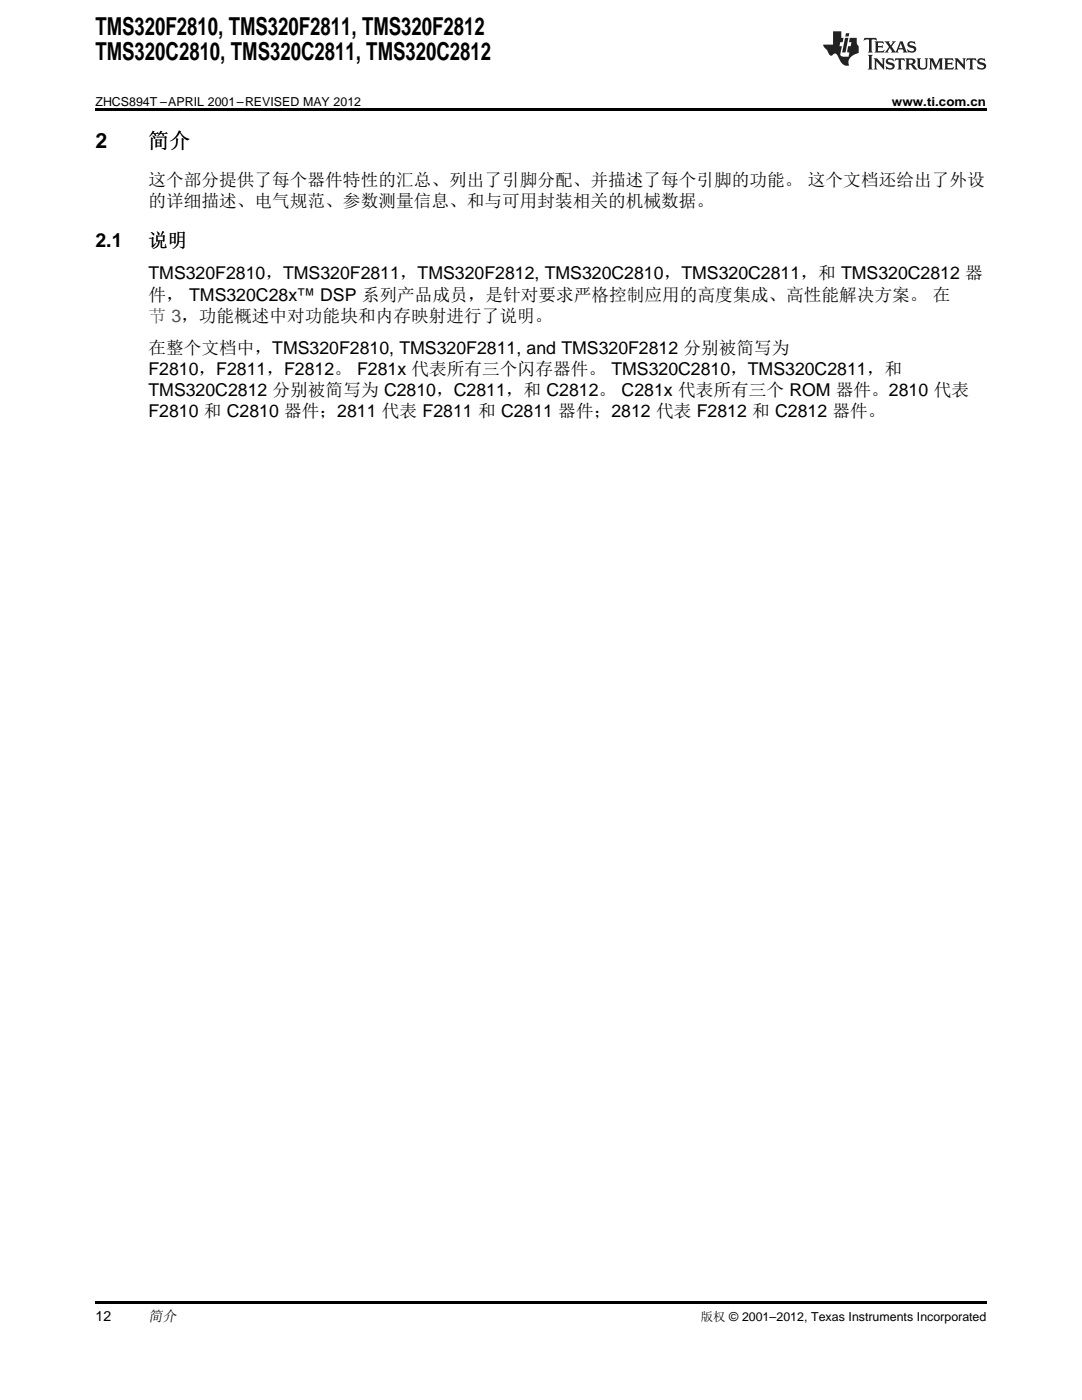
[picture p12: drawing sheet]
<svg xmlns="http://www.w3.org/2000/svg" width="216mm" height="279mm" viewBox="0 0 216 279" stroke-linecap="round" stroke-linejoin="round" font-family="sans-serif">
<defs><g id="words">
<g font-size="4.9">
<text x="19" y="7.1">TMS320F2810, TMS320F2811, TMS320F2812</text>
<text x="19" y="12">TMS320C2810, TMS320C2811, TMS320C2812</text>
</g>
<g font-size="4.2">
<text x="19" y="29.6">2</text>
<text x="29.6" y="29.6">简介</text>
</g>
<g font-size="3.9">
<text x="19" y="49.4">2.1</text>
<text x="29.6" y="49.4">说明</text>
</g>
<g font-size="3.5">
<text x="29.6" y="37">这个部分提供了每个器件特性的汇总、列出了引脚分配、并描述了每个引脚的功能。 这个文档还给出了外设</text>
<text x="29.6" y="41.3">的详细描述、电气规范、参数测量信息、和与可用封装相关的机械数据。</text>
<text x="29.6" y="55.7">TMS320F2810，TMS320F2811，TMS320F2812, TMS320C2810，TMS320C2811，和 TMS320C2812 器</text>
<text x="29.6" y="60">件， TMS320C28x™ DSP 系列产品成员，是针对要求严格控制应用的高度集成、高性能解决方案。 在</text>
<text x="29.6" y="70.6">在整个文档中，TMS320F2810, TMS320F2811, and TMS320F2812 分别被简写为</text>
<text x="29.6" y="74.8">F2810，F2811，F2812。 F281x 代表所有三个闪存器件。 TMS320C2810，TMS320C2811，和</text>
<text x="29.6" y="79">TMS320C2812 分别被简写为 C2810，C2811，和 C2812。 C281x 代表所有三个 ROM 器件。2810 代表</text>
<text x="29.6" y="83.3">F2810 和 C2810 器件；2811 代表 F2811 和 C2811 器件；2812 代表 F2812 和 C2812 器件。</text>
</g>
<text font-size="3.5" fill="#00f" x="29.6" y="64.2">节 3，功能概述中对功能块和内存映射进行了说明。</text>
<text font-size="2.9" x="29.6" y="263.6">简介</text>
<text font-size="2.8" x="19" y="263.6">12</text>
<g font-size="2.5">
<text x="19" y="21.1">ZHCS894T –APRIL 2001–REVISED MAY 2012</text>
<text x="178" y="21.1">www.ti.com.cn</text>
<text x="139.8" y="263.6">版权 © 2001–2012, Texas Instruments Incorporated</text>
</g>
</g></defs>
<g fill="#231f20">
<path d="M172.5 7.6l-.1 .5 .4-.2h.6v.1v2.1l-.2 .4h.9l-.2-.4v-2.1l.1-.1h.5l.5 .2-.2-.5zM174.5 8.3l.2 .3v1.5l-.2 .4h1.8l.2-.6a1.04 1.04 0 0 1-1.3 .2v-.7h.6l.3 .2v-.6l-.3 .2h-.6v-.6l.8-.1 .4 .3-.2-.5zM176.5 8.3l.9 1.1-.9 1.1h.8l-.2-.2 .4-.7 .5 .7-.2 .2h1.5l-.2-.2 .2-.4h.9l.1 .4-.2 .2h1l-.3-.3-.7-1.9h-.5l-.9 2-.8-1 .9-1h-.8l.1 .3-.4 .5-.3-.6 .1-.2zM179.7 8.6l.4 1h-.7zM181.3 8.4a.63 .63 0 0 0-.2 .7 .63 .63 0 0 0 .6 .4l.6 .2 .1 .2a.75 .75 0 0 1-.7 .4 .75 .75 0 0 1-.6-.5l.1 .7 .1-.1a1.11 1.11 0 0 0 1.5-.6 1.13 1.13 0 0 0-1.2-.8l-.1-.4a1.04 1.04 0 0 1 1.2 .2l-.2-.5-.2 .1-.4-.2zM173.2 10.9l.2 .4v2.2l-.2 .4h1l-.3-.4v-2.2l.3-.4zM174.3 11.6l.3 .4v1.5l-.3 .4h.8l-.2-.4v-1.3l1.5 1.7v-1.9l.2-.4h-.7l.2 .4v.9l-1.1-1.3zM177 11.8a.62 .62 0 0 0-.2 .7 .62 .62 0 0 0 .6 .4l.6 .1 .1 .3a.76 .76 0 0 1-.7 .3 .76 .76 0 0 1-.7-.4l.2 .7 .1-.1a1.11 1.11 0 0 0 1.5-.6 1.13 1.13 0 0 0-1.2-.8l-.1-.4a1.04 1.04 0 0 1 1.2 .2l-.2-.6-.2 .1-.5-.1zM178.7 11.6l-.2 .6a.61 .61 0 0 1 .8-.3v1.6l-.2 .4h.9l-.2-.4v-1.6a.63 .63 0 0 1 .7 .3l-.1-.6zM180.6 11.6l.3 .4v1.5l-.3 .4h1l-.2-.2-.1-.8 .6 .2a.76 .76 0 0 0 1.2 .7l-1-1a.58 .58 0 0 0 .6-.5 .58 .58 0 0 0-.5-.6zM181.4 11.9h.1a.45 .45 0 0 1 .5 .1 .45 .45 0 0 1 .1 .5l-.8 .2zM182.9 11.6l.2 .2a2.17 2.17 0 0 0 .3 1.9 .99 .99 0 0 0 1.6-.6v-1.1l.2-.4h-.7l.2 .2a1.92 1.92 0 0 1-.2 1.8 .6 .6 0 0 1-.9-.5v-1.1l.2-.4zM185.4 11.6l.2 .4v1.5l-.2 .4h.7l-.2-.4v-1.4l.8 1.8 .8-1.8v1.4l-.2 .4h.9l-.2-.4v-1.5l.2-.4h-.8l-.6 1.5-.6-1.5zM188.4 11.6l.2 .4v1.5l-.2 .4h1.8l.1-.6a1.04 1.04 0 0 1-1.2 .1v-.6h.5l.4 .2v-.6l-.4 .2h-.5v-.7h.8l.3 .3-.1-.6zM190.5 11.6l.2 .4v1.5l-.2 .4h.7l-.2-.4v-1.3l1.5 1.7v-1.9l.2-.4h-.7l.2 .4v.9l-1.1-1.3zM192.9 11.6l-.1 .6a.61 .61 0 0 1 .7-.3l.1 1.6-.3 .4h1l-.3-.4 .1-1.6a.63 .63 0 0 1 .7 .3l-.1-.6zM195.2 11.8a.62 .62 0 0 0-.2 .7 .62 .62 0 0 0 .6 .4l.6 .1 .1 .3a.76 .76 0 0 1-.7 .3 .76 .76 0 0 1-.6-.4l.1 .7 .1-.1a1.11 1.11 0 0 0 1.6-.6 1.13 1.13 0 0 0-1.3-.8l-.1-.4a1.04 1.04 0 0 1 1.2 .2l-.1-.6-.2 .1-.5-.1z"/>
<path d="M166.2 6.3v2.6h-1.9v.4l.8 .9a.91 .91 0 0 0 1 .8 .56 .56 0 0 1 .5-.3 .56 .56 0 0 1 .5 .3l.4 .8a1.53 1.53 0 0 0 1.9 1.2 1.54 1.54 0 0 1 1-2.1l.9-.3v-1.4a1.52 1.52 0 0 1-.4-1.6h-1.3l-.2 .8h.5l-.2 .8h-.5l-.1 1v.2l.4 .1-.2 .8a1.93 1.93 0 0 1-1.6-.3l.3-1.8h-.5l.2-.8h.4l.2-.8h-.4v-1.3zM168.6 7.6l-.6 2.9h.7l.6-2.9zM168.8 6.6l-.1 .7h.6l.2-.7z"/>
</g>
<path d="M19 21.6h177.8v.6h-177.8zM19 259.7h177.8v.5h-177.8z" fill="#000"/>
<use href="#words"/>
</svg>
